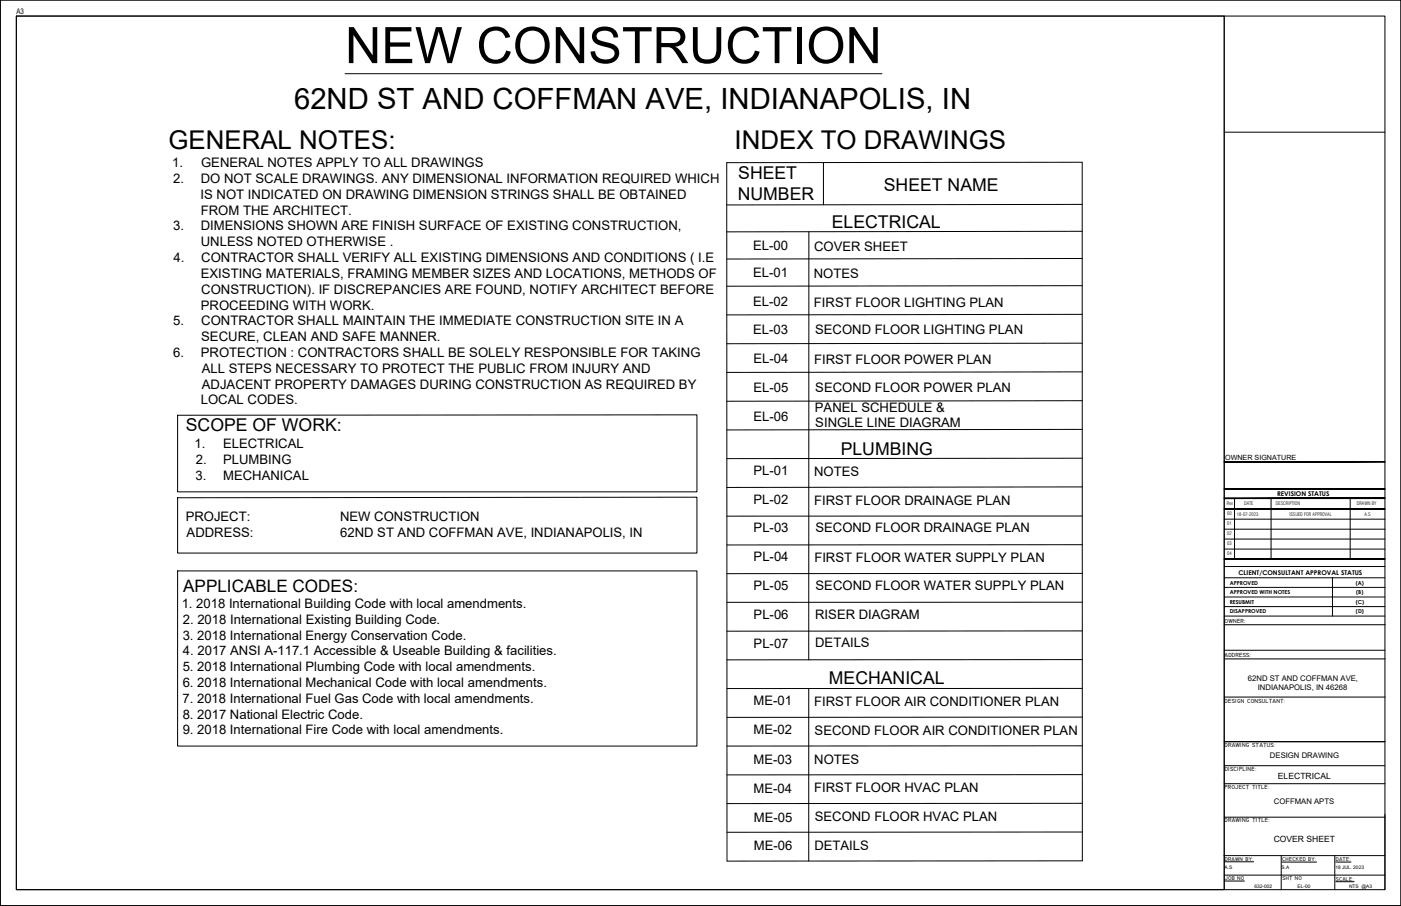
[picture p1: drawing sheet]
<svg xmlns="http://www.w3.org/2000/svg" width="432mm" height="279mm" viewBox="0 0 432 279" stroke-linecap="round" stroke-linejoin="round" font-family="sans-serif">
<defs><g id="words">
<text font-size="15.5" x="106.3" y="19.5">NEW CONSTRUCTION</text>
<text font-size="9" x="90.6" y="33.7">62ND ST AND COFFMAN AVE, INDIANAPOLIS, IN</text>
<g font-size="8">
<text x="51.9" y="46">GENERAL NOTES:</text>
<text x="226.4" y="45.8">INDEX TO DRAWINGS</text>
</g>
<g font-size="5.4">
<text x="227.5" y="55.2">SHEET</text>
<text x="272.4" y="59.1">SHEET NAME</text>
<text x="227.4" y="61.8">NUMBER</text>
<text x="256.4" y="70.2">ELECTRICAL</text>
<text x="57.3" y="133.1">SCOPE OF WORK:</text>
<text x="259.1" y="140.2">PLUMBING</text>
<text x="255.5" y="211.1">MECHANICAL</text>
</g>
<text font-size="5.3" x="56.5" y="182.4">APPLICABLE CODES:</text>
<g font-size="4">
<text x="53.1" y="51.5">1.</text>
<text x="62" y="51.5">GENERAL NOTES APPLY TO ALL DRAWINGS</text>
<text x="53.4" y="56.4">2.</text>
<text x="61.9" y="56.4">DO NOT SCALE DRAWINGS. ANY DIMENSIONAL INFORMATION REQUIRED WHICH</text>
<text x="61.8" y="61.3">IS NOT INDICATED ON DRAWING DIMENSION STRINGS SHALL BE OBTAINED</text>
<text x="53.3" y="71">3.</text>
<text x="61.9" y="66.2">FROM THE ARCHITECT.</text>
<text x="61.9" y="71">DIMENSIONS SHOWN ARE FINISH SURFACE OF EXISTING CONSTRUCTION,</text>
<text x="61.9" y="75.9">UNLESS NOTED OTHERWISE .</text>
<text x="232.1" y="77">EL-00</text>
<text x="250.9" y="77.4">COVER SHEET</text>
<text x="53.5" y="80.8">4.</text>
<text x="62" y="80.8">CONTRACTOR SHALL VERIFY ALL EXISTING DIMENSIONS AND CONDITIONS ( I.E</text>
<text x="61.9" y="85.7">EXISTING MATERIALS, FRAMING MEMBER SIZES AND LOCATIONS, METHODS OF</text>
<text x="232.2" y="85.4">EL-01</text>
<text x="250.8" y="85.8">NOTES</text>
<text x="61.9" y="95.5">PROCEEDING WITH WORK.</text>
<text x="62" y="90.6">CONSTRUCTION). IF DISCREPANCIES ARE FOUND, NOTIFY ARCHITECT BEFORE</text>
<text x="232.2" y="94.3">EL-02</text>
<text x="250.9" y="94.6">FIRST FLOOR LIGHTING PLAN</text>
<text x="53.3" y="100.3">5.</text>
<text x="62" y="100.3">CONTRACTOR SHALL MAINTAIN THE IMMEDIATE CONSTRUCTION SITE IN A</text>
<text x="62" y="105.2">SECURE, CLEAN AND SAFE MANNER.</text>
<text x="232.2" y="103.1">EL-03</text>
<text x="251.2" y="103.1">SECOND FLOOR LIGHTING PLAN</text>
<text x="53.3" y="110.1">6.</text>
<text x="61.9" y="110.1">PROTECTION : CONTRACTORS SHALL BE SOLELY RESPONSIBLE FOR TAKING</text>
<text x="232.2" y="112">EL-04</text>
<text x="250.9" y="112.4">FIRST FLOOR POWER PLAN</text>
<text x="62.2" y="115">ALL STEPS NECESSARY TO PROTECT THE PUBLIC FROM INJURY AND</text>
<text x="62.2" y="119.8">ADJACENT PROPERTY DAMAGES DURING CONSTRUCTION AS REQUIRED BY</text>
<text x="61.9" y="124.7">LOCAL CODES.</text>
<text x="232.2" y="120.9">EL-05</text>
<text x="251.3" y="120.8">SECOND FLOOR POWER PLAN</text>
<text x="232.2" y="129.7">EL-06</text>
<text x="251.2" y="127">PANEL SCHEDULE &amp;</text>
<text x="251.3" y="131.8">SINGLE LINE DIAGRAM</text>
<text x="60" y="138.2">1.</text>
<text x="60.3" y="143.1">2.</text>
<text x="68.7" y="138.2">ELECTRICAL</text>
<text x="68.8" y="143.1">PLUMBING</text>
<text x="60.2" y="148">3.</text>
<text x="68.8" y="148">MECHANICAL</text>
<text x="232.2" y="146.5">PL-01</text>
<text x="250.9" y="146.9">NOTES</text>
<text x="232.2" y="155.4">PL-02</text>
<text x="251" y="155.7">FIRST FLOOR DRAINAGE PLAN</text>
<text x="57.2" y="160.6">PROJECT:</text>
<text x="104.8" y="160.6">NEW CONSTRUCTION</text>
<text x="57.5" y="165.5">ADDRESS:</text>
<text x="104.9" y="165.5">62ND ST AND COFFMAN AVE, INDIANAPOLIS, IN</text>
<text x="232.3" y="164.2">PL-03</text>
<text x="251.3" y="164.2">SECOND FLOOR DRAINAGE PLAN</text>
<text x="232.3" y="173.1">PL-04</text>
<text x="251" y="173.4">FIRST FLOOR WATER SUPPLY PLAN</text>
<text x="232.3" y="181.9">PL-05</text>
<text x="251.4" y="181.9">SECOND FLOOR WATER SUPPLY PLAN</text>
<text x="56" y="187.6">1. 2018 International Building Code with local amendments.</text>
<text x="232.3" y="190.8">PL-06</text>
<text x="251.2" y="190.8">RISER DIAGRAM</text>
<text x="56.3" y="197.3">3. 2018 International Energy Conservation Code.</text>
<text x="56.3" y="192.4">2. 2018 International Existing Building Code.</text>
<text x="56.4" y="202.1">4. 2017 ANSI A-117.1 Accessible &amp; Useable Building &amp; facilities.</text>
<text x="232.3" y="199.7">PL-07</text>
<text x="251.2" y="199.6">DETAILS</text>
<text x="56.3" y="207">5. 2018 International Plumbing Code with local amendments.</text>
<text x="56.3" y="211.9">6. 2018 International Mechanical Code with local amendments.</text>
<text x="56.3" y="216.7">7. 2018 International Fuel Gas Code with local amendments.</text>
<text x="56.3" y="221.6">8. 2017 National Electric Code.</text>
<text x="232.3" y="217.4">ME-01</text>
<text x="251" y="217.8">FIRST FLOOR AIR CONDITIONER PLAN</text>
<text x="56.3" y="226.4">9. 2018 International Fire Code with local amendments.</text>
<text x="232.3" y="226.3">ME-02</text>
<text x="251.1" y="226.7">SECOND FLOOR AIR CONDITIONER PLAN</text>
<text x="232.3" y="235.7">ME-03</text>
<text x="251" y="235.5">NOTES</text>
<text x="232.3" y="244.5">ME-04</text>
<text x="251" y="244.4">FIRST FLOOR HVAC PLAN</text>
<text x="232.3" y="253.4">ME-05</text>
<text x="251.1" y="253.3">SECOND FLOOR HVAC PLAN</text>
<text x="232.3" y="262.3">ME-06</text>
<text x="251" y="262.1">DETAILS</text>
</g>
<g font-size="2.6">
<text x="393.9" y="240.1">ELECTRICAL</text>
<text x="392.6" y="259.8">COVER SHEET</text>
</g>
<g font-size="2.4">
<text x="5" y="4.4">A3</text>
<text x="384.6" y="210.1">62ND ST AND COFFMAN AVE,</text>
<text x="387.6" y="212.9">INDIANAPOLIS, IN 46268</text>
<text x="391.4" y="233.9">DESIGN DRAWING</text>
<text x="392.6" y="247.8">COFFMAN APTS</text>
</g>
<text font-size="2.2" x="377.6" y="141.9">OWNER SIGNATURE</text>
<g font-size="2">
<text x="393.6" y="152.9">REVISION STATUS</text>
<text x="381.7" y="177.2">CLIENT/CONSULTANT APPROVAL STATUS</text>
</g>
<g font-size="1.8">
<text x="377.4" y="192.1">OWNER:</text>
<text x="377.4" y="202.6">ADDRESS:</text>
<text x="377.4" y="216.8">DESIGN CONSULTANT:</text>
<text x="377.4" y="230.3">DRAWING STATUS:</text>
<text x="377.5" y="237.6">DISCIPLINE:</text>
<text x="377.4" y="243.3">PROJECT TITLE:</text>
<text x="377.4" y="253.5">DRAWING TITLE:</text>
</g>
<g font-size="1.7">
<text x="379" y="183.2">APPROVED WITH NOTES</text>
<text x="379" y="180.3">APPROVED</text>
<text x="417.9" y="180.3">(A)</text>
<text x="418" y="183.2">(B)</text>
<text x="379" y="186.1">RESUBMIT</text>
<text x="379" y="189.1">DISAPPROVED</text>
<text x="417.8" y="186.2">(C)</text>
<text x="417.9" y="189.1">(D)</text>
<text x="377.5" y="265.5">DRAWN BY:</text>
<text x="395.2" y="265.6">CHECKED BY:</text>
<text x="411.7" y="265.6">DATE:</text>
<text x="377.5" y="271.4">JOB NO</text>
<text x="395.3" y="271.3">SHT NO</text>
<text x="411.7" y="271.6">SCALE:</text>
</g>
<g font-size="1.5">
<text x="378.1" y="155.7">Rev</text>
<text x="383.4" y="155.8">DATE</text>
<text x="393.2" y="155.6">DESCRIPTION</text>
<text x="418.2" y="155.7">DRAWN BY</text>
<text x="378.2" y="161.9">01</text>
<text x="378.2" y="158.9">00</text>
<text x="381.2" y="159.1">18-07-2023</text>
<text x="397.4" y="159.1">ISSUED FOR APPROVAL</text>
<text x="420.6" y="159.1">A.S</text>
<text x="378.2" y="165">02</text>
<text x="378.2" y="168">03</text>
<text x="378.2" y="171.1">04</text>
<text x="377.4" y="268">A.S</text>
<text x="395" y="268">S.A</text>
<text x="411.6" y="267.9">18 JUL. 2023</text>
<text x="386.6" y="273.8">632-002</text>
<text x="399.9" y="273.8">EL-00</text>
<text x="415.8" y="273.8">NTS @A3</text>
</g>
</g></defs>
<!-- layer: TXT-E -->
<path d="M106.3 22.7h165.5" fill="none" stroke="#000" stroke-width=".31"/>
<!-- layer: WALLS -->
<g fill="none" stroke="#000" stroke-width=".31">
<path d="M224 50.2l109.5-.2 .1 215.5-109.5 .1zM253.8 50.1v13.1M249.3 71.5v132M333.5 63l-109.5 .2M333.5 79.7l-109.5 .2M333.5 71.3l-109.5 .2M333.5 88.1l-109.5 .2M333.5 96.9l-109.5 .2M333.5 105.8l-109.5 .2M333.5 114.7l-109.5 .2M54.7 128.1l160.1-.2v23.8h-160.1zM333.5 123.6l-109.5 .1"/>
<path d="M333.5 132.4l-109.5 .2M54.7 153.5l160.1-.2v17.3h-160.1zM333.6 141.3l-109.6 .1M333.6 159.1l-109.6 .1M333.6 150.2l-109.6 .1M333.6 168l-109.6 .1M333.6 176.8l-109.6 .1M333.6 185.7l-109.6 .1M333.6 194.6h-109.6M249.3 212.3v53.2M333.6 212.3h-109.5M333.6 203.4l-109.6 .1"/>
<path d="M333.6 221.1l-109.5 .1M333.6 230l-109.6 .1M333.6 238.9l-109.6 .1M333.6 247.7l-109.6 .1M333.6 256.6l-109.5 .1"/>
</g>
<!-- layer: WALL -->
<path d="M5 5h372.3v269.4h-372.3zM54.7 176.1h160.1v54h-160.1z" fill="none" stroke="#000" stroke-width=".31"/>
<!-- layer: SEAL -->
<g fill="none" stroke="#000" stroke-width=".31">
<path d="M.1 0h431.7v279.3h-431.7zM5 5h421.8v269.4h-421.8zM377.3 5v269.4M377.3 40.8h49.5M410.7 178.2v11.8M377.3 192.7h49.6M377.3 215h49.6M377.3 203.2h49.6M377.3 228.7h49.5M377.3 236.1h49.5M377.3 241.7h49.5M377.3 252h49.5"/>
<path d="M426.8 251.2v23.2M377.2 263.9h49.6M377.3 269.9h49.5M394.9 263.9v10.5M411.4 263.9v10.5"/>
</g>
<!-- layer: TEXT -->
<path d="M377.5 265.8h8.9M377.5 271.7h6M395.2 265.9h10.6M411.7 265.9h4.7M411.7 271.9h5.7" fill="none" stroke="#000" stroke-width=".31"/>
<!-- layer: title block -->
<g fill="none" stroke="#000" stroke-width=".31">
<path d="M380.5 153.6v18.7M391.8 153.6v18.7M416.1 153.6v18.7M377.3 166.2h49.5M377.3 169.3h49.5M377.3 163.2h49.5M377.3 160.1h49.5M377.3 178.2h49.5M377.3 174.7h49.5M377.3 181.1h49.5M377.3 184.1h49.5M377.3 187.1h49.5"/>
<path d="M377.3 190h49.5M377.3 200.5h49.5"/>
</g>
<g fill="#000" stroke="#000" stroke-width=".31">
<path d="M377.3 156.8v.3l49.5-.3zM377.3 157.1l49.5-.3v.3z"/>
<path d="M377.3 153.5v.3l49.5-.3zM377.3 153.8l49.5-.3v.3z"/>
<path d="M377.3 142.3v.2l49.5-.2zM377.3 142.5l49.5-.2v.2z"/>
<path d="M377.3 150.7v.2l49.5-.2zM377.3 150.9l49.5-.2v.2z"/>
<path d="M377.3 172.3v.2l49.5-.2zM377.3 172.5l49.5-.2v.2z"/>
</g>
<use href="#words"/>
</svg>
